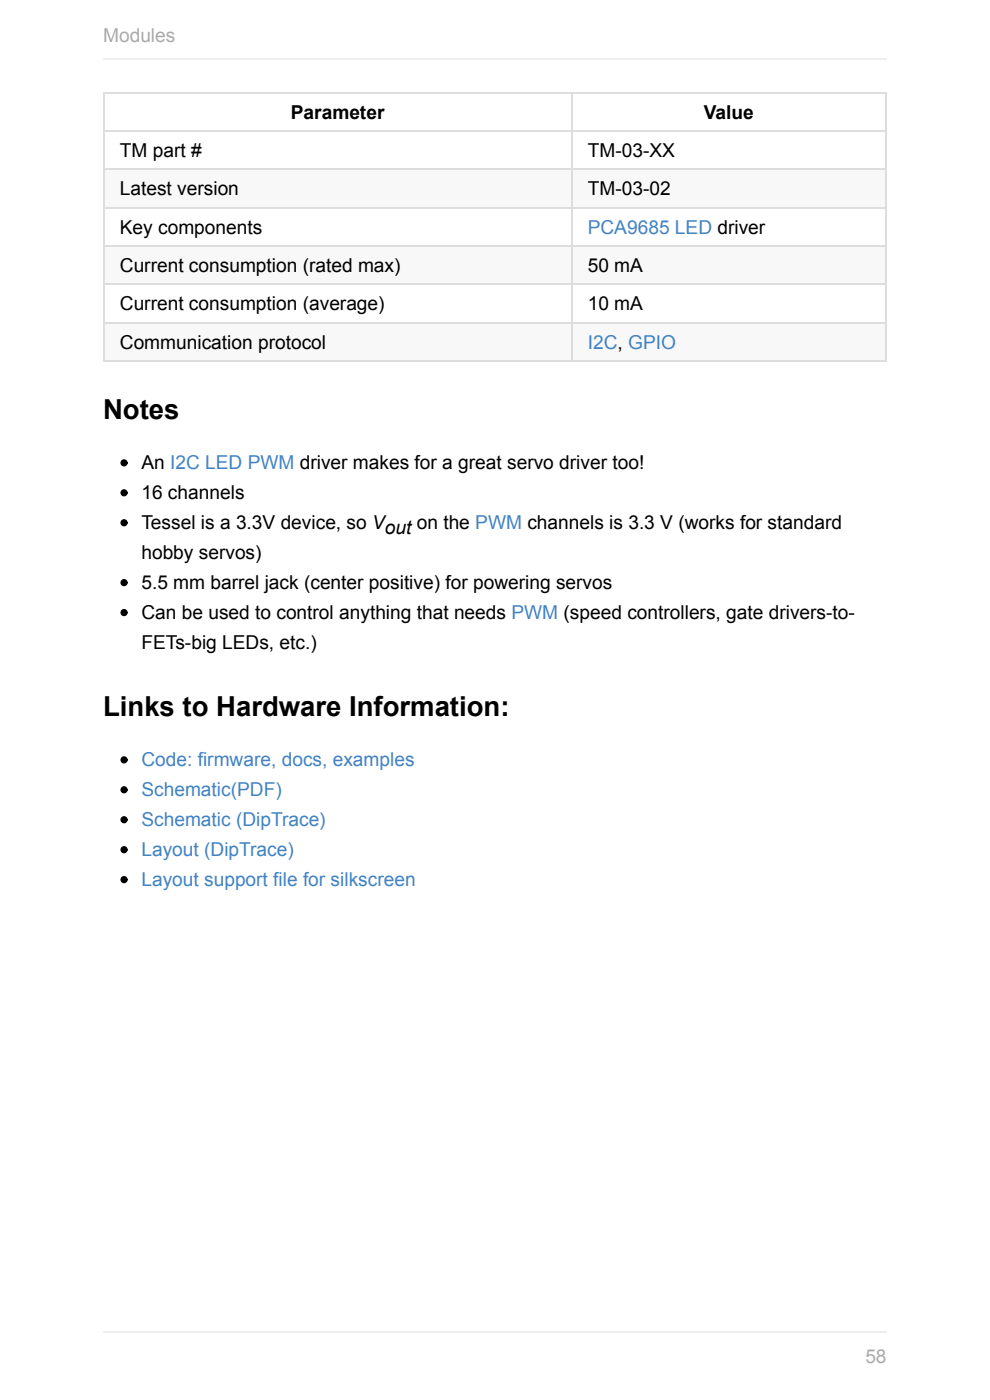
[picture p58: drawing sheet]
<svg xmlns="http://www.w3.org/2000/svg" width="210mm" height="297mm" viewBox="0 0 210 297" stroke-linecap="round" stroke-linejoin="round" font-family="sans-serif">
<defs><g id="words">
<g font-size="5.8">
<text x="21.9" y="88.9">Notes</text>
<text x="21.9" y="151.9">Links to Hardware Information:</text>
</g>
<g font-size="4.1" fill="#aaa">
<text x="21.9" y="8.9">Modules</text>
<text x="183.6" y="289.1">58</text>
</g>
<g font-size="4.1">
<text x="61.7" y="25.2">Parameter</text>
<text x="149.3" y="25.2">Value</text>
<text x="25.4" y="33.3">TM part #</text>
<text x="124.7" y="33.3">TM-03-XX</text>
<text x="25.4" y="41.4">Latest version</text>
<text x="124.7" y="41.4">TM-03-02</text>
<text x="25.4" y="49.5">Key components</text>
<text x="25.4" y="57.7">Current consumption (rated max)</text>
<text x="124.7" y="57.7">50 mA</text>
<text x="25.4" y="65.8">Current consumption (average)</text>
<text x="124.7" y="65.8">10 mA</text>
<text x="25.4" y="73.9">Communication protocol</text>
<text x="30" y="99.6">An I2C LED PWM driver makes for a great servo driver too!</text>
<text x="30" y="105.9">16 channels</text>
<text x="30" y="112.3">Tessel is a 3.3V device, so V</text>
<text x="81.6" y="113.3">out</text>
<text x="88.4" y="112.3">on the PWM channels is 3.3 V (works for standard</text>
<text x="30" y="118.6">hobby servos)</text>
<text x="30" y="125">5.5 mm barrel jack (center positive) for powering servos</text>
<text x="30" y="131.4">Can be used to control anything that needs PWM (speed controllers, gate drivers-to-</text>
<text x="30" y="137.7">FETs-big LEDs, etc.)</text>
</g>
<g font-size="4.1" fill="#4183c4">
<text x="124.7" y="49.5">PCA9685 LED driver</text>
<text x="124.7" y="73.9">I2C, GPIO</text>
<text x="30" y="162.6">Code: firmware, docs, examples</text>
<text x="30" y="169">Schematic(PDF)</text>
<text x="30" y="175.3">Schematic (DipTrace)</text>
<text x="30" y="181.7">Layout (DipTrace)</text>
<text x="30" y="188">Layout support file for silkscreen</text>
</g>
</g></defs>
<g fill="#f8f8f8">
<path d="M21.9 35.8h99.2v8.2h-99.2z"/>
<path d="M121.1 35.8h66.8v8.2h-66.8z"/>
</g>
<g fill="#fff">
<path d="M21.9 44h99.2v8.1h-99.2z"/>
<path d="M121.1 44h66.8v8.1h-66.8z"/>
</g>
<g fill="#f8f8f8">
<path d="M21.9 52.1h99.2v8.1h-99.2z"/>
<path d="M121.1 52.1h66.8v8.1h-66.8z"/>
</g>
<g fill="#fff">
<path d="M21.9 60.2h99.2v8.1h-99.2z"/>
<path d="M121.1 60.2h66.8v8.1h-66.8z"/>
</g>
<g fill="#f8f8f8">
<path d="M21.9 68.3h99.2v8.2h-99.2z"/>
<path d="M121.1 68.3h66.8v8.2h-66.8z"/>
</g>
<path d="M21.9 19.7h166.2M22 19.6v57.1M121.2 19.6v57.1M188 19.6v57.1M21.9 35.9h166.2M21.9 27.8h166.2M21.9 52.2h166.2M21.9 44.1h166.2M21.9 68.5h166.2M21.9 76.6h166.2M21.9 60.3h166.2" fill="none" stroke="#ddd" stroke-width=".25"/>
<g fill="#000" stroke="#000" stroke-width=".25">
<circle cx="26.3" cy="98.2" r=".63"/>
<circle cx="26.3" cy="110.9" r=".63"/>
<circle cx="26.3" cy="104.5" r=".63"/>
<circle cx="26.3" cy="123.6" r=".63"/>
<circle cx="26.3" cy="130" r=".63"/>
<circle cx="26.3" cy="173.9" r=".63"/>
<circle cx="26.3" cy="161.2" r=".63"/>
<circle cx="26.3" cy="167.6" r=".63"/>
<circle cx="26.3" cy="186.6" r=".63"/>
<circle cx="26.3" cy="180.3" r=".63"/>
</g>
<path d="M21.9 12.6h166.2M21.9 282.6h166.2" fill="none" stroke="#eee" stroke-width=".25"/>
<use href="#words"/>
</svg>
